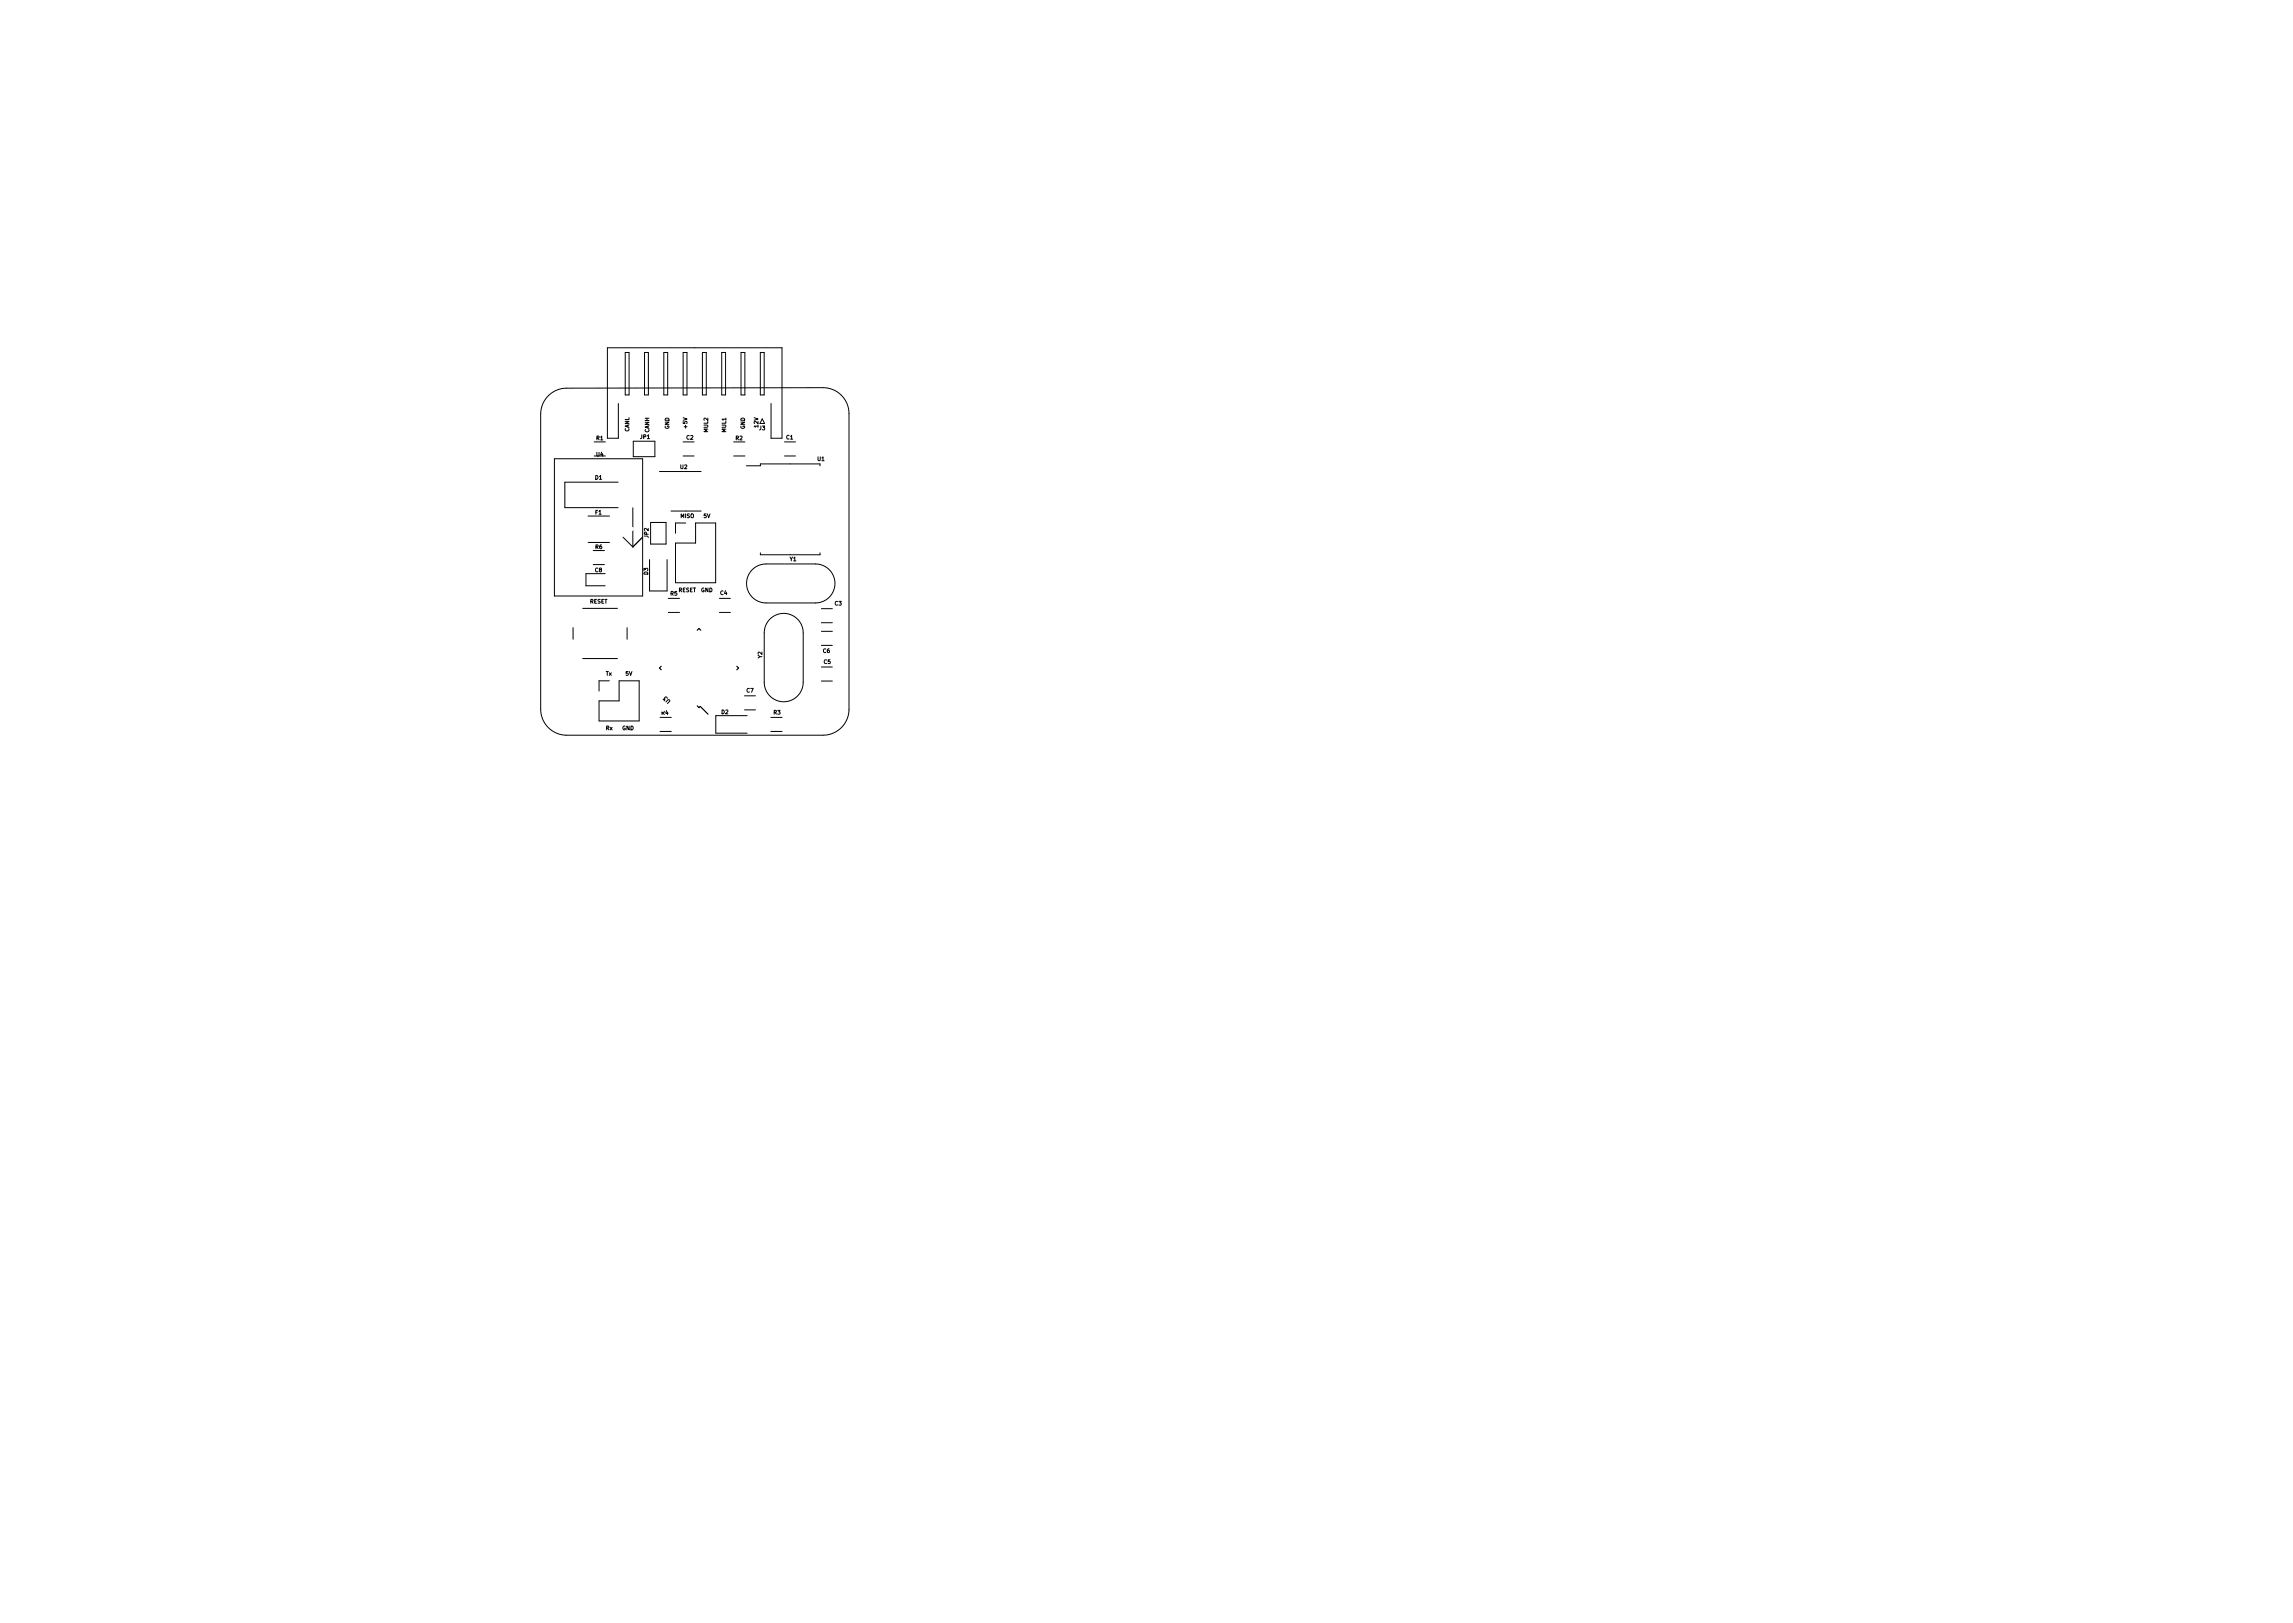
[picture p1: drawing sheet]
<svg xmlns="http://www.w3.org/2000/svg" width="297mm" height="210mm" viewBox="0 0 297 210" stroke-linecap="round" stroke-linejoin="round" font-family="sans-serif">
<defs><g id="words">
<g font-size=".7">
<text x="77.3" y="57">R1</text>
<text x="77.3" y="59.1">U4</text>
<text x="81.5" y="56" transform="rotate(-90 81.5 56)">CANL</text>
<text x="82.9" y="56.8">JP1</text>
<text x="84.1" y="56.1" transform="rotate(-90 84.1 56.1)">CANH</text>
<text x="86.7" y="55.6" transform="rotate(-90 86.7 55.6)">GND</text>
<text x="88.9" y="56.9">C2</text>
<text x="89" y="55.5" transform="rotate(-90 89 55.5)">+5V</text>
<text x="91.7" y="56" transform="rotate(-90 91.7 56)">MUL2</text>
<text x="94.1" y="56" transform="rotate(-90 94.1 56)">MUL1</text>
<text x="95.3" y="57">R2</text>
<text x="96.5" y="55.6" transform="rotate(-90 96.5 55.6)">GND</text>
<text x="98.2" y="55.4" transform="rotate(-90 98.2 55.4)">12V</text>
<text x="98.3" y="55.7">J3</text>
<text x="101.9" y="56.9">C1</text>
<text x="105.9" y="59.7">U1</text>
<text x="77.1" y="62.1">D1</text>
<text x="88.1" y="60.7">U2</text>
<text x="77.1" y="66.6">F1</text>
<text x="77.1" y="71.1">R6</text>
<text x="84" y="69.7" transform="rotate(-90 84 69.7)">JP2</text>
<text x="88.1" y="67.1">MISO</text>
<text x="91.1" y="67.1">5V</text>
<text x="77.1" y="74.1">C8</text>
<text x="83.9" y="74.5" transform="rotate(-90 83.9 74.5)">D3</text>
<text x="86.9" y="77.1">R5</text>
<text x="87.9" y="76.7">RESET</text>
<text x="90.8" y="76.7">GND</text>
<text x="93.3" y="77.1">C4</text>
<text x="102.3" y="72.7">Y1</text>
<text x="76.4" y="78.2">RESET</text>
<text x="108.1" y="78.4">C3</text>
<text x="78.5" y="87.5">Tx</text>
<text x="81" y="87.5">5V</text>
<text x="96.7" y="89.7">C7</text>
<text x="98.7" y="85.3" transform="rotate(-90 98.7 85.3)">Y2</text>
<text x="106.6" y="84.6">C6</text>
<text x="106.7" y="86">C5</text>
<text x="78.5" y="94.6">Rx</text>
<text x="80.6" y="94.6">GND</text>
<text x="85.7" y="92.6">R4</text>
<text x="86.9" y="90.8" transform="rotate(-135 86.9 90.8)">U3</text>
<text x="93.5" y="92.5">D2</text>
<text x="100.2" y="92.5">R3</text>
</g>
</g></defs>
<g fill="none" stroke="#000" stroke-width=".13">
<path d="M71 51.3a3.4 3.4 0 0 1 2.4-1l33.3-.1a3.4 3.4 0 0 1 3.3 3.4v38.3a3.4 3.4 0 0 1-3.4 3.3h-33.3a3.4 3.4 0 0 1-3.3-3.3v-38.3a3.4 3.4 0 0 1 1-2.3zM71.8 59.4h11.4v17.8h-11.4zM77 57.3h1.4M77 59.1h1.4M80.1 52.3v4.5h-1.4v-11.7h22.6v11.7h-1.4v-4.5M81 45.7h.5v5.5h-.5zM82 57.2h2.8v2h-2.8zM83.5 45.7h.5v5.5h-.5zM86 45.7h.5v5.5h-.5zM88.5 57.3h1.4M88.5 59.1h1.4M88.5 45.7h.5v5.5h-.5z"/>
<path d="M91 45.7h.5v5.5h-.5zM93.5 45.7h.5v5.5h-.5zM95 57.3h1.5M95 59.1h1.5M96 45.7h.5v5.5h-.5zM98.5 45.7h.5v5.5h-.5zM98.7 54.3l.3 .6h-.6zM101.6 57.3h1.4M101.6 59.1h1.4M75.5 78.8h4.5M76.2 66.9h2.8M76.2 70.3h2.8"/>
<path d="M76.8 73.1h1.5M76.8 71.3h1.5M78.4 74.3h-2.5v1.6h2.5M80.1 62.5h-6.9v3.3h6.9M80.7 69.6l1.3 1.3M82 65.8v5.1M83.2 69.6l-1.2 1.3M84.1 72.5v4.1h2.3v-4.1M84.3 67.7h2v2.8h-2zM85.4 61.1h5.4M86.6 79.3h1.4M86.6 77.5h1.4"/>
<path d="M86.9 66.2h3.9M87.5 70.4h2.6v-2.6h2.6v7.7h-5.2zM88.8 67.8h-1.3v1.3M93.2 79.3h1.4M93.2 77.5h1.4M96.7 60.3h1.8v-.2h7.7v.2M97.5 73.8a2.52 2.52 0 0 1 1.7-.7h6.4a2.53 2.53 0 0 1 2.6 2.5 2.53 2.53 0 0 1-2.6 2.5h-6.4a2.53 2.53 0 0 1-2.3-1.5 2.53 2.53 0 0 1 .6-2.8zM98.5 71.6v.3h7.7v-.3M106.4 78.9h1.4M74.2 81.3v1.5M75.5 85.3h4.5M78.9 88.2h-1.3v1.3"/>
<path d="M80.2 88.2h2.6v5.2h-5.2v-2.6h2.6zM81.2 81.3v1.5M85.5 94.8h1.5M85.5 92.9h1.5M96.4 92h1.5M96.4 90.1h1.5M96.8 92.7h-4.1v2.3h4.1M99.7 80.2a2.52 2.52 0 0 1 2.8-.5 2.52 2.52 0 0 1 1.5 2.3v6.4a2.53 2.53 0 0 1-2.5 2.5 2.53 2.53 0 0 1-2.5-2.5v-6.4a2.53 2.53 0 0 1 .7-1.8zM99.9 94.8h1.4M99.9 92.9h1.4M106.4 80.7h1.4M106.4 88.2h1.4"/>
<path d="M106.4 86.4h1.4M106.4 83.6h1.4M106.4 81.8h1.4"/>
</g>
<path d="M85.7 86.3l-.3 .2 .3 .3M90.3 91.4l.3 .3 .1-.2 1 1M90.3 81.6l.3-.2 .2 .2M95.4 86.3l.3 .2-.3 .3" fill="none" stroke="#000" stroke-width=".15"/>
<g fill="#fff" stroke="#fff" stroke-width=".13">
<circle cx="73.9" cy="70.3" r=".2"/>
<circle cx="73.8" cy="68.4" r=".2"/>
<circle cx="73.8" cy="66.6" r=".2"/>
<circle cx="76.6" cy="81" r=".2"/>
<circle cx="92" cy="87.9" r=".2"/>
<circle cx="72.8" cy="70.3" r=".2"/>
<circle cx="95.3" cy="93.4" r=".2"/>
<circle cx="72.7" cy="68.4" r=".2"/>
<circle cx="72.7" cy="66.6" r=".2"/>
<circle cx="78" cy="81" r=".2"/>
<circle cx="89.7" cy="87.5" r=".2"/>
<circle cx="102" cy="89.6" r=".2"/>
<circle cx="91" cy="88.7" r=".2"/>
<circle cx="90.7" cy="86.6" r=".2"/>
<circle cx="78" cy="82.3" r=".2"/>
<circle cx="76.6" cy="82.3" r=".2"/>
<circle cx="97.1" cy="91" r=".2"/>
<circle cx="84.7" cy="82.4" r=".2"/>
<circle cx="84.2" cy="88.6" r=".2"/>
<circle cx="84.4" cy="64.3" r=".2"/>
<circle cx="88" cy="92.3" r=".2"/>
<circle cx="87.2" cy="91.6" r=".2"/>
<circle cx="102.9" cy="66.1" r=".2"/>
<circle cx="95" cy="80.5" r=".2"/>
<circle cx="109.1" cy="66" r=".2"/>
<circle cx="103.2" cy="71.4" r=".2"/>
<circle cx="88.3" cy="80.4" r=".2"/>
<circle cx="85.8" cy="91.9" r=".2"/>
<circle cx="83.6" cy="91.9" r=".2"/>
<circle cx="102.3" cy="65.1" r=".2"/>
<circle cx="109.1" cy="64.8" r=".2"/>
<circle cx="91" cy="84.2" r=".2"/>
<circle cx="92.9" cy="80.1" r=".2"/>
<circle cx="77.2" cy="93.6" r=".2"/>
<circle cx="98.4" cy="78.7" r=".2"/>
<circle cx="109.1" cy="63.5" r=".2"/>
<circle cx="92.1" cy="93.3" r=".2"/>
<circle cx="89.5" cy="94.4" r=".2"/>
<circle cx="94.6" cy="62.8" r=".2"/>
<circle cx="84.4" cy="65.5" r=".2"/>
<circle cx="94.5" cy="60.8" r=".2"/>
<circle cx="84.4" cy="60.6" r=".2"/>
<circle cx="82.7" cy="70.9" r=".2"/>
<circle cx="81" cy="72.3" r=".2"/>
<circle cx="81.9" cy="68.5" r=".2"/>
<circle cx="101.7" cy="72.7" r=".2"/>
<circle cx="100.3" cy="56.3" r=".2"/>
<circle cx="100.6" cy="54.9" r=".2"/>
<circle cx="102.5" cy="73.9" r=".2"/>
<circle cx="90.9" cy="94.4" r=".2"/>
<circle cx="103.8" cy="93.9" r=".2"/>
<circle cx="106.5" cy="53.7" r="1.1"/>
<circle cx="73.5" cy="53.7" r="1.1"/>
<circle cx="106.5" cy="91.6" r="1.1"/>
<circle cx="73.5" cy="91.6" r="1.1"/>
<circle cx="78.9" cy="89.5" r=".5"/>
<circle cx="81.5" cy="89.5" r=".5"/>
<circle cx="78.9" cy="92.1" r=".5"/>
<circle cx="81.5" cy="92.1" r=".5"/>
<circle cx="88.8" cy="69.1" r=".5"/>
<circle cx="91.4" cy="69.1" r=".5"/>
<circle cx="88.8" cy="71.6" r=".5"/>
<circle cx="91.4" cy="71.6" r=".5"/>
<circle cx="88.8" cy="74.2" r=".5"/>
<circle cx="91.4" cy="74.2" r=".5"/>
<circle cx="98.7" cy="52.8" r=".47"/>
<circle cx="96.2" cy="52.8" r=".47"/>
<circle cx="93.7" cy="52.8" r=".47"/>
<circle cx="91.2" cy="52.8" r=".47"/>
<circle cx="88.7" cy="52.8" r=".47"/>
<circle cx="86.2" cy="52.8" r=".47"/>
<circle cx="83.7" cy="52.8" r=".47"/>
<circle cx="81.2" cy="52.8" r=".47"/>
<circle cx="74.5" cy="79.8" r=".55"/>
<circle cx="81" cy="79.8" r=".55"/>
<circle cx="74.5" cy="84.3" r=".55"/>
<circle cx="81" cy="84.3" r=".55"/>
<circle cx="104.9" cy="75.6" r=".4"/>
<circle cx="100" cy="75.6" r=".4"/>
<circle cx="73.2" cy="60.7" r=".5"/>
<circle cx="82" cy="60.7" r=".5"/>
<circle cx="73.2" cy="75.6" r=".5"/>
<circle cx="82" cy="75.6" r=".5"/>
<circle cx="101.5" cy="82.7" r=".4"/>
<circle cx="101.5" cy="87.6" r=".4"/>
</g>
<use href="#words"/>
</svg>
